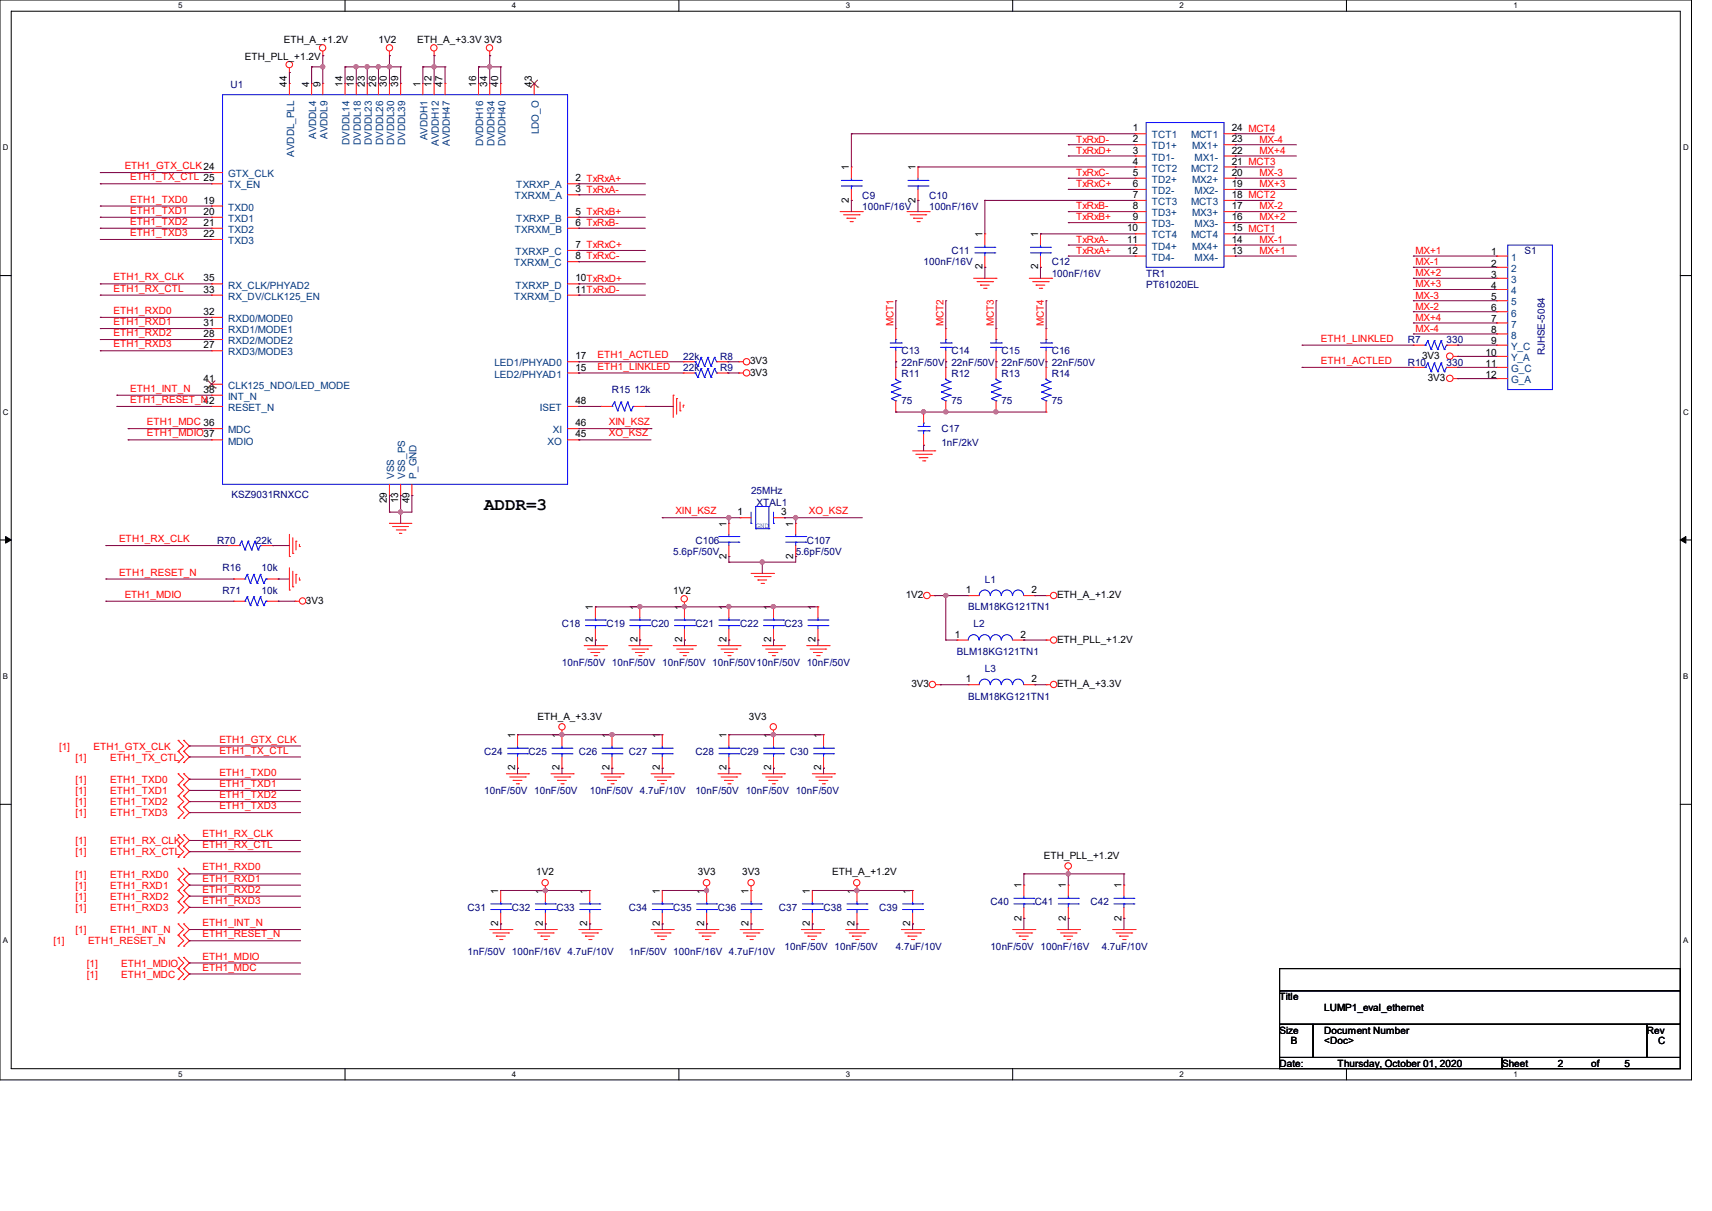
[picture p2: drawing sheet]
<svg xmlns="http://www.w3.org/2000/svg" width="297mm" height="210mm" viewBox="0 0 297 210" stroke-linecap="round" stroke-linejoin="round" font-family="sans-serif">
<defs><g id="words">
<text font-size="3" x="84" y="88.5">ADDR=3</text>
<g font-size="1.7">
<text x="42.5" y="10.3">ETH_PLL_+1.2V</text>
<text x="49.2" y="7.4">ETH_A_+1.2V</text>
<text x="65.7" y="7.4">1V2</text>
<text x="72.4" y="7.4">ETH_A_+3.3V 3V3</text>
<text x="49.8" y="15.1" transform="rotate(-90 49.8 15.1)">44</text>
<text x="53.6" y="15.1" transform="rotate(-90 53.6 15.1)">4</text>
<text x="55.6" y="15.1" transform="rotate(-90 55.6 15.1)">9</text>
<text x="59.4" y="15.1" transform="rotate(-90 59.4 15.1)">14</text>
<text x="61.4" y="15.1" transform="rotate(-90 61.4 15.1)">18</text>
<text x="63.3" y="15.1" transform="rotate(-90 63.3 15.1)">23</text>
<text x="65.2" y="15.1" transform="rotate(-90 65.2 15.1)">26</text>
<text x="67.1" y="15.1" transform="rotate(-90 67.1 15.1)">30</text>
<text x="69.1" y="15.1" transform="rotate(-90 69.1 15.1)">39</text>
<text x="72.9" y="15.1" transform="rotate(-90 72.9 15.1)">1</text>
<text x="74.9" y="15.1" transform="rotate(-90 74.9 15.1)">12</text>
<text x="76.8" y="15.1" transform="rotate(-90 76.8 15.1)">47</text>
<text x="82.6" y="15.1" transform="rotate(-90 82.6 15.1)">16</text>
<text x="84.5" y="15.1" transform="rotate(-90 84.5 15.1)">34</text>
<text x="86.4" y="15.1" transform="rotate(-90 86.4 15.1)">40</text>
<text x="92.2" y="15.1" transform="rotate(-90 92.2 15.1)">43</text>
<text x="196.5" y="22.8">1</text>
<text x="213.7" y="22.8">24 MCT4</text>
<text x="147.3" y="29.5" transform="rotate(-90 147.3 29.5)">1</text>
<text x="158.8" y="29.5" transform="rotate(-90 158.8 29.5)">1</text>
<text x="196.5" y="24.7">2</text>
<text x="196.5" y="26.6">3</text>
<text x="196.5" y="28.5">4</text>
<text x="213.7" y="26.6">22</text>
<text x="213.7" y="24.7">23</text>
<text x="213.7" y="28.5">21 MCT3</text>
<text x="35.3" y="35.3">19</text>
<text x="99.8" y="31.5">2 TxRxA+</text>
<text x="99.8" y="33.4">3 TxRxA-</text>
<text x="147.3" y="35.2" transform="rotate(-90 147.3 35.2)">2</text>
<text x="158.8" y="35.2" transform="rotate(-90 158.8 35.2)">2</text>
<text x="196.5" y="32.4">6</text>
<text x="196.5" y="34.3">7</text>
<text x="196.5" y="30.5">5</text>
<text x="213.7" y="34.3">18 MCT2</text>
<text x="213.7" y="32.4">19</text>
<text x="213.7" y="30.5">20</text>
<text x="35.3" y="37.3">20</text>
<text x="35.3" y="39.2">21</text>
<text x="35.3" y="41.1">22</text>
<text x="99.8" y="37.3">5 TxRxB+</text>
<text x="99.8" y="39.2">6 TxRxB-</text>
<text x="170.4" y="41.1" transform="rotate(-90 170.4 41.1)">1</text>
<text x="180.1" y="41.1" transform="rotate(-90 180.1 41.1)">1</text>
<text x="195.5" y="40.1">10</text>
<text x="196.5" y="36.3">8</text>
<text x="196.5" y="38.2">9</text>
<text x="213.7" y="36.3">17</text>
<text x="213.7" y="40.1">15 MCT1</text>
<text x="213.7" y="38.2">16</text>
<text x="99.8" y="43">7 TxRxC+</text>
<text x="99.8" y="45">8 TxRxC-</text>
<text x="170.4" y="46.7" transform="rotate(-90 170.4 46.7)">2</text>
<text x="180.1" y="46.7" transform="rotate(-90 180.1 46.7)">2</text>
<text x="195.5" y="42.1">11</text>
<text x="195.5" y="44">12</text>
<text x="213.7" y="42.1">14</text>
<text x="213.7" y="44">13</text>
<text x="258.7" y="44.3">1</text>
<text x="258.7" y="46.2">2</text>
<text x="35.3" y="48.8">35</text>
<text x="35.3" y="50.8">33</text>
<text x="99.8" y="48.8">10TxRxD+</text>
<text x="99.8" y="50.8">11TxRxD-</text>
<text x="258.7" y="48.1">3</text>
<text x="258.7" y="50.1">4</text>
<text x="258.7" y="52">5</text>
<text x="258.7" y="53.9">6</text>
<text x="35.3" y="54.6">32</text>
<text x="35.3" y="56.6">31</text>
<text x="35.3" y="58.5">28</text>
<text x="258.7" y="55.9">7</text>
<text x="258.7" y="57.8">8</text>
<text x="258.7" y="59.7">9</text>
<text x="35.3" y="60.4">27</text>
<text x="99.8" y="62.3">17</text>
<text x="99.8" y="64.3">15</text>
<text x="130.1" y="63.2">3V3</text>
<text x="130.1" y="65.1">3V3</text>
<text x="246.7" y="62.2">3V3</text>
<text x="257.7" y="61.7">10</text>
<text x="257.7" y="63.6">11</text>
<text x="257.7" y="65.5">12</text>
<text x="35.3" y="66.2">41</text>
<text x="35.3" y="68.1">38</text>
<text x="35.3" y="70.1">42</text>
<text x="99.8" y="70.1">48</text>
<text x="247.7" y="66.1">3V3</text>
<text x="99.8" y="73.9">46</text>
<text x="99.8" y="75.9">45</text>
<text x="67.1" y="87.3" transform="rotate(-90 67.1 87.3)">29</text>
<text x="69.1" y="87.3" transform="rotate(-90 69.1 87.3)">13</text>
<text x="71" y="87.3" transform="rotate(-90 71 87.3)">49</text>
<text x="128" y="89.4">1</text>
<text x="135.5" y="89.4">3</text>
<text x="126" y="91.3" transform="rotate(-90 126 91.3)">1</text>
<text x="137.6" y="91.3" transform="rotate(-90 137.6 91.3)">1</text>
<text x="126" y="96.9" transform="rotate(-90 126 96.9)">2</text>
<text x="137.6" y="96.9" transform="rotate(-90 137.6 96.9)">2</text>
<text x="53.1" y="104.7">3V3</text>
<text x="102.9" y="105.8" transform="rotate(-90 102.9 105.8)">1</text>
<text x="110.6" y="105.8" transform="rotate(-90 110.6 105.8)">1</text>
<text x="116.8" y="103">1V2</text>
<text x="118.3" y="105.8" transform="rotate(-90 118.3 105.8)">1</text>
<text x="126" y="105.8" transform="rotate(-90 126 105.8)">1</text>
<text x="133.8" y="105.8" transform="rotate(-90 133.8 105.8)">1</text>
<text x="141.5" y="105.8" transform="rotate(-90 141.5 105.8)">1</text>
<text x="157.1" y="103.8">1V2</text>
<text x="167.6" y="102.9">1</text>
<text x="179" y="102.9">2</text>
<text x="183.4" y="103.8">ETH_A_+1.2V</text>
<text x="102.9" y="111.4" transform="rotate(-90 102.9 111.4)">2</text>
<text x="110.6" y="111.4" transform="rotate(-90 110.6 111.4)">2</text>
<text x="118.3" y="111.4" transform="rotate(-90 118.3 111.4)">2</text>
<text x="126" y="111.4" transform="rotate(-90 126 111.4)">2</text>
<text x="133.8" y="111.4" transform="rotate(-90 133.8 111.4)">2</text>
<text x="141.5" y="111.4" transform="rotate(-90 141.5 111.4)">2</text>
<text x="165.6" y="110.6">1</text>
<text x="177" y="110.6">2</text>
<text x="183.4" y="111.5">ETH_PLL_+1.2V</text>
<text x="158.1" y="119.2">3V3</text>
<text x="167.6" y="118.3">1</text>
<text x="179" y="118.3">2</text>
<text x="183.4" y="119.2">ETH_A_+3.3V</text>
<text x="93.3" y="124.8">ETH_A_+3.3V</text>
<text x="129.9" y="124.8">3V3</text>
<text x="89.4" y="128" transform="rotate(-90 89.4 128)">1</text>
<text x="97.1" y="128" transform="rotate(-90 97.1 128)">1</text>
<text x="105.7" y="128" transform="rotate(-90 105.7 128)">1</text>
<text x="114.5" y="128" transform="rotate(-90 114.5 128)">1</text>
<text x="126" y="128" transform="rotate(-90 126 128)">1</text>
<text x="133.8" y="128" transform="rotate(-90 133.8 128)">1</text>
<text x="142.4" y="128" transform="rotate(-90 142.4 128)">1</text>
<text x="89.4" y="133.6" transform="rotate(-90 89.4 133.6)">2</text>
<text x="97.1" y="133.6" transform="rotate(-90 97.1 133.6)">2</text>
<text x="105.7" y="133.6" transform="rotate(-90 105.7 133.6)">2</text>
<text x="114.5" y="133.6" transform="rotate(-90 114.5 133.6)">2</text>
<text x="126" y="133.6" transform="rotate(-90 126 133.6)">2</text>
<text x="133.8" y="133.6" transform="rotate(-90 133.8 133.6)">2</text>
<text x="142.4" y="133.6" transform="rotate(-90 142.4 133.6)">2</text>
<text x="181.1" y="148.9">ETH_PLL_+1.2V</text>
<text x="86.4" y="155" transform="rotate(-90 86.4 155)">1</text>
<text x="93" y="151.8">1V2</text>
<text x="94.2" y="155" transform="rotate(-90 94.2 155)">1</text>
<text x="101.9" y="155" transform="rotate(-90 101.9 155)">1</text>
<text x="114.5" y="155" transform="rotate(-90 114.5 155)">1</text>
<text x="121.1" y="151.8">3V3</text>
<text x="122.2" y="155" transform="rotate(-90 122.2 155)">1</text>
<text x="128.8" y="151.8">3V3</text>
<text x="129.9" y="155" transform="rotate(-90 129.9 155)">1</text>
<text x="140.5" y="155" transform="rotate(-90 140.5 155)">1</text>
<text x="144.4" y="151.8">ETH_A_+1.2V</text>
<text x="148.2" y="155" transform="rotate(-90 148.2 155)">1</text>
<text x="157.9" y="155" transform="rotate(-90 157.9 155)">1</text>
<text x="177.2" y="154" transform="rotate(-90 177.2 154)">1</text>
<text x="184.9" y="154" transform="rotate(-90 184.9 154)">1</text>
<text x="194.6" y="154" transform="rotate(-90 194.6 154)">1</text>
<text x="86.4" y="160.7" transform="rotate(-90 86.4 160.7)">2</text>
<text x="94.2" y="160.7" transform="rotate(-90 94.2 160.7)">2</text>
<text x="101.9" y="160.7" transform="rotate(-90 101.9 160.7)">2</text>
<text x="114.5" y="160.7" transform="rotate(-90 114.5 160.7)">2</text>
<text x="122.2" y="160.7" transform="rotate(-90 122.2 160.7)">2</text>
<text x="129.9" y="160.7" transform="rotate(-90 129.9 160.7)">2</text>
<text x="140.5" y="160.7" transform="rotate(-90 140.5 160.7)">2</text>
<text x="148.2" y="160.7" transform="rotate(-90 148.2 160.7)">2</text>
<text x="157.9" y="160.7" transform="rotate(-90 157.9 160.7)">2</text>
<text x="177.2" y="159.7" transform="rotate(-90 177.2 159.7)">2</text>
<text x="184.9" y="159.7" transform="rotate(-90 184.9 159.7)">2</text>
<text x="194.6" y="159.7" transform="rotate(-90 194.6 159.7)">2</text>
<text x="222" y="173.4">Title</text>
<text x="222" y="179.2">Size</text>
<text x="229.7" y="175.3">LUMP1_eval_ethernet</text>
<text x="229.7" y="179.2">Document Number</text>
<text x="285.7" y="179.2">Rev</text>
<text x="222" y="185">Date:</text>
<text x="223.9" y="181.1">B</text>
<text x="229.7" y="181.1">&lt;Doc&gt;</text>
<text x="232.1" y="185">Thursday, October 01, 2020</text>
<text x="260.6" y="185">Sheet</text>
<text x="270.2" y="185">2</text>
<text x="276" y="185">of</text>
<text x="281.8" y="185">5</text>
<text x="287.7" y="181.1">C</text>
</g>
<g font-size="1.7" fill="#000080">
<text x="40" y="15.3">U1</text>
<text x="149.6" y="34.5">C9</text>
<text x="161.2" y="34.5">C10</text>
<text x="149.6" y="36.4">100nF/16V</text>
<text x="161.2" y="36.4">100nF/16V</text>
<text x="160.2" y="46">100nF/16V</text>
<text x="165.1" y="44.1">C11</text>
<text x="182.5" y="46">C12</text>
<text x="182.5" y="48">100nF/16V</text>
<text x="198.8" y="48">TR1</text>
<text x="264.5" y="44.1">S1</text>
<text x="198.8" y="49.9">PT61020EL</text>
<text x="244.2" y="59.5">R7</text>
<text x="250.9" y="59.5">330</text>
<text x="118.5" y="62.4">22k</text>
<text x="118.5" y="64.3">22k</text>
<text x="124.9" y="62.4">R8</text>
<text x="124.9" y="64.3">R9</text>
<text x="156.4" y="61.5">C13</text>
<text x="156.4" y="63.4">22nF/50V 22nF/50V 22nF/50V 22nF/50V</text>
<text x="156.4" y="65.3">R11</text>
<text x="165.1" y="61.5">C14</text>
<text x="165.1" y="65.3">R12</text>
<text x="173.7" y="65.3">R13</text>
<text x="173.7" y="61.5">C15</text>
<text x="182.5" y="61.5">C16</text>
<text x="182.5" y="65.3">R14</text>
<text x="244.2" y="63.4">R10</text>
<text x="250.9" y="63.4">330</text>
<text x="268" y="61.6" transform="rotate(-90 268 61.6)">RJHSE-5084</text>
<text x="106.2" y="68.2">R15 12k</text>
<text x="156.4" y="70.1">75</text>
<text x="165.1" y="70.1">75</text>
<text x="173.7" y="70.1">75</text>
<text x="182.5" y="70.1">75</text>
<text x="163.3" y="75">C17</text>
<text x="163.3" y="77.3">1nF/2kV</text>
<text x="40.2" y="86.4">KSZ9031RNXCC</text>
<text x="130.3" y="85.6">25MHz</text>
<text x="131.3" y="87.7">XTAL1</text>
<text x="37.7" y="94.3">R70</text>
<text x="44.4" y="94.3">22k</text>
<text x="120.6" y="94.3">C106</text>
<text x="140" y="94.3">C107</text>
<text x="38.6" y="99.1">R16</text>
<text x="45.4" y="99.1">10k</text>
<text x="116.8" y="96.2">5.6pF/50V</text>
<text x="138" y="96.2">5.6pF/50V</text>
<text x="170.9" y="101">L1</text>
<text x="38.6" y="103">R71</text>
<text x="45.4" y="103">10k</text>
<text x="168" y="105.9">BLM18KG121TN1</text>
<text x="97.5" y="108.8">C18</text>
<text x="105.2" y="108.8">C19</text>
<text x="112.9" y="108.8">C20</text>
<text x="120.6" y="108.8">C21</text>
<text x="128.4" y="108.8">C22</text>
<text x="136.1" y="108.8">C23</text>
<text x="166" y="113.6">BLM18KG121TN1</text>
<text x="168.9" y="108.8">L2</text>
<text x="97.5" y="115.5">10nF/50V 10nF/50V 10nF/50V 10nF/50V10nF/50V 10nF/50V</text>
<text x="170.9" y="116.5">L3</text>
<text x="168" y="121.3">BLM18KG121TN1</text>
<text x="84" y="131">C24</text>
<text x="91.7" y="131">C25</text>
<text x="100.4" y="131">C26</text>
<text x="109.1" y="131">C27</text>
<text x="120.6" y="131">C28</text>
<text x="128.4" y="131">C29</text>
<text x="137.1" y="131">C30</text>
<text x="84" y="137.7">10nF/50V 10nF/50V</text>
<text x="102.3" y="137.7">10nF/50V 4.7uF/10V</text>
<text x="120.6" y="137.7">10nF/50V 10nF/50V 10nF/50V</text>
<text x="81.1" y="158">C31</text>
<text x="88.8" y="158">C32</text>
<text x="96.5" y="158">C33</text>
<text x="109.1" y="158">C34</text>
<text x="116.8" y="158">C35</text>
<text x="124.5" y="158">C36</text>
<text x="135.1" y="158">C37</text>
<text x="142.9" y="158">C38</text>
<text x="152.5" y="158">C39</text>
<text x="171.8" y="157">C40</text>
<text x="179.5" y="157">C41</text>
<text x="189.2" y="157">C42</text>
<text x="81.1" y="165.7">1nF/50V 100nF/16V 4.7uF/10V</text>
<text x="109.1" y="165.7">1nF/50V 100nF/16V 4.7uF/10V</text>
<text x="136.1" y="164.8">10nF/50V 10nF/50V</text>
<text x="155.4" y="164.8">4.7uF/10V</text>
<text x="171.8" y="164.8">10nF/50V 100nF/16V</text>
<text x="191.1" y="164.8">4.7uF/10V</text>
</g>
<g font-size="1.7" fill="#004080">
<text x="93.5" y="23.3" transform="rotate(-90 93.5 23.3)">LDO_O</text>
<text x="51" y="27.2" transform="rotate(-90 51 27.2)">AVDDL_PLL</text>
<text x="54.9" y="24.1" transform="rotate(-90 54.9 24.1)">AVDDL4</text>
<text x="56.8" y="24.1" transform="rotate(-90 56.8 24.1)">AVDDL9</text>
<text x="60.7" y="25.1" transform="rotate(-90 60.7 25.1)">DVDDL14</text>
<text x="62.6" y="25.1" transform="rotate(-90 62.6 25.1)">DVDDL18</text>
<text x="64.5" y="25.1" transform="rotate(-90 64.5 25.1)">DVDDL23</text>
<text x="66.5" y="25.1" transform="rotate(-90 66.5 25.1)">DVDDL26</text>
<text x="68.4" y="25.1" transform="rotate(-90 68.4 25.1)">DVDDL30</text>
<text x="70.3" y="25.1" transform="rotate(-90 70.3 25.1)">DVDDL39</text>
<text x="74.2" y="24.3" transform="rotate(-90 74.2 24.3)">AVDDH1</text>
<text x="76.1" y="25.3" transform="rotate(-90 76.1 25.3)">AVDDH12</text>
<text x="78" y="25.3" transform="rotate(-90 78 25.3)">AVDDH47</text>
<text x="83.8" y="25.4" transform="rotate(-90 83.8 25.4)">DVDDH16</text>
<text x="85.8" y="25.4" transform="rotate(-90 85.8 25.4)">DVDDH34</text>
<text x="87.7" y="25.4" transform="rotate(-90 87.7 25.4)">DVDDH40</text>
<text x="199.8" y="24">TCT1</text>
<text x="199.8" y="25.9">TD1+</text>
<text x="199.8" y="27.9">TD1-</text>
<text x="199.8" y="29.8">TCT2</text>
<text x="206.6" y="24">MCT1</text>
<text x="206.6" y="29.8">MCT2</text>
<text x="206.8" y="25.9">MX1+</text>
<text x="207.3" y="27.9">MX1-</text>
<text x="39.6" y="30.7">GTX_CLK</text>
<text x="39.6" y="32.7">TX_EN</text>
<text x="89.3" y="34.6">TXRXM_A</text>
<text x="89.6" y="32.7">TXRXP_A</text>
<text x="199.8" y="33.7">TD2-</text>
<text x="199.8" y="35.6">TCT3</text>
<text x="199.8" y="31.7">TD2+</text>
<text x="206.6" y="35.6">MCT3</text>
<text x="206.8" y="31.7">MX2+</text>
<text x="207.3" y="33.7">MX2-</text>
<text x="39.6" y="36.5">TXD0</text>
<text x="39.6" y="38.5">TXD1</text>
<text x="39.6" y="40.4">TXD2</text>
<text x="89.3" y="40.4">TXRXM_B</text>
<text x="89.6" y="38.5">TXRXP_B</text>
<text x="199.8" y="37.5">TD3+</text>
<text x="199.8" y="39.4">TD3-</text>
<text x="199.8" y="41.4">TCT4</text>
<text x="206.6" y="41.4">MCT4</text>
<text x="206.8" y="37.5">MX3+</text>
<text x="207.3" y="39.4">MX3-</text>
<text x="39.6" y="42.3">TXD3</text>
<text x="89.2" y="46.2">TXRXM_C</text>
<text x="89.4" y="44.2">TXRXP_C</text>
<text x="199.8" y="43.3">TD4+</text>
<text x="199.8" y="45.2">TD4-</text>
<text x="206.8" y="43.3">MX4+</text>
<text x="207.3" y="45.2">MX4-</text>
<text x="262.2" y="45.3">1</text>
<text x="262.2" y="47.2">2</text>
<text x="39.6" y="50">RX_CLK/PHYAD2</text>
<text x="39.6" y="52">RX_DV/CLK125_EN</text>
<text x="89.2" y="52">TXRXM_D</text>
<text x="89.4" y="50">TXRXP_D</text>
<text x="262.2" y="49.1">3</text>
<text x="262.2" y="51.1">4</text>
<text x="262.2" y="53">5</text>
<text x="39.6" y="55.8">RXD0/MODE0</text>
<text x="39.6" y="57.8">RXD1/MODE1</text>
<text x="39.6" y="59.7">RXD2/MODE2</text>
<text x="262.2" y="54.9">6</text>
<text x="262.2" y="56.9">7</text>
<text x="262.2" y="58.8">8</text>
<text x="39.6" y="61.6">RXD3/MODE3</text>
<text x="85.8" y="63.5">LED1/PHYAD0</text>
<text x="85.8" y="65.5">LED2/PHYAD1</text>
<text x="262.2" y="60.7">Y_C</text>
<text x="262.2" y="62.6">Y_A</text>
<text x="262.2" y="64.6">G_C</text>
<text x="39.6" y="67.4">CLK125_NDO/LED_MODE</text>
<text x="39.6" y="69.3">INT_N</text>
<text x="39.6" y="71.3">RESET_N</text>
<text x="93.7" y="71.3">ISET</text>
<text x="262.2" y="66.5">G_A</text>
<text x="39.6" y="75.1">MDC</text>
<text x="39.6" y="77.1">MDIO</text>
<text x="95" y="77.1">XO</text>
<text x="95.9" y="75.1">XI</text>
<text x="68.4" y="83" transform="rotate(-90 68.4 83)">VSS</text>
<text x="70.3" y="83" transform="rotate(-90 70.3 83)">VSS_PS</text>
<text x="72.3" y="83" transform="rotate(-90 72.3 83)">P_GND</text>
</g>
<g font-size="1.7" fill="#f00">
<text x="21.6" y="29.3">ETH1_GTX_CLK24</text>
<text x="186.7" y="24.7">TxRxD-</text>
<text x="186.7" y="26.7">TxRxD+</text>
<text x="218.5" y="24.7">MX-4</text>
<text x="218.5" y="26.7">MX+4</text>
<text x="22.6" y="31.3">ETH1_TX_CTL 25</text>
<text x="22.6" y="35.1">ETH1_TXD0</text>
<text x="186.7" y="30.5">TxRxC-</text>
<text x="186.7" y="32.5">TxRxC+</text>
<text x="218.5" y="30.5">MX-3</text>
<text x="218.5" y="32.5">MX+3</text>
<text x="22.6" y="37.1">ETH1_TXD1</text>
<text x="22.6" y="39">ETH1_TXD2</text>
<text x="22.6" y="40.9">ETH1_TXD3</text>
<text x="186.7" y="36.3">TxRxB-</text>
<text x="186.7" y="38.2">TxRxB+</text>
<text x="218.5" y="36.3">MX-2</text>
<text x="218.5" y="38.2">MX+2</text>
<text x="186.7" y="42.1">TxRxA-</text>
<text x="186.7" y="44">TxRxA+</text>
<text x="218.5" y="42.1">MX-1</text>
<text x="218.5" y="44">MX+1</text>
<text x="245.6" y="44">MX+1</text>
<text x="245.6" y="46">MX-1</text>
<text x="245.6" y="47.9">MX+2</text>
<text x="19.7" y="48.6">ETH1_RX_CLK</text>
<text x="19.7" y="50.6">ETH1_RX_CTL</text>
<text x="245.6" y="49.8">MX+3</text>
<text x="245.6" y="51.8">MX-3</text>
<text x="245.6" y="53.7">MX-2</text>
<text x="19.7" y="54.4">ETH1_RXD0</text>
<text x="19.7" y="56.4">ETH1_RXD1</text>
<text x="19.7" y="58.3">ETH1_RXD2</text>
<text x="155" y="56.6" transform="rotate(-90 155 56.6)">MCT1</text>
<text x="163.7" y="56.6" transform="rotate(-90 163.7 56.6)">MCT2</text>
<text x="172.4" y="56.6" transform="rotate(-90 172.4 56.6)">MCT3</text>
<text x="181.1" y="56.6" transform="rotate(-90 181.1 56.6)">MCT4</text>
<text x="229.1" y="59.3">ETH1_LINKLED</text>
<text x="245.6" y="55.6">MX+4</text>
<text x="245.6" y="57.5">MX-4</text>
<text x="19.7" y="60.2">ETH1_RXD3</text>
<text x="103.7" y="62.1">ETH1_ACTLED</text>
<text x="103.7" y="64.1">ETH1_LINKLED</text>
<text x="229.1" y="63.1">ETH1_ACTLED</text>
<text x="22.6" y="67.9">ETH1_INT_N</text>
<text x="22.6" y="69.9">ETH1_RESET_N</text>
<text x="25.5" y="73.7">ETH1_MDC 36</text>
<text x="25.5" y="75.7">ETH1_MDIO37</text>
<text x="105.6" y="73.7">XIN_KSZ</text>
<text x="105.6" y="75.7">XO_KSZ</text>
<text x="117.2" y="89.2">XIN_KSZ</text>
<text x="140.3" y="89.2">XO_KSZ</text>
<text x="20.7" y="94">ETH1_RX_CLK</text>
<text x="20.7" y="99.8">ETH1_RESET_N</text>
<text x="21.6" y="103.7">ETH1_MDIO</text>
<text x="10.2" y="130">[1]</text>
<text x="13.1" y="131.9">[1]</text>
<text x="16.2" y="130">ETH1_GTX_CLK</text>
<text x="19.1" y="131.9">ETH1_TX_CTL</text>
<text x="38.1" y="128.8">ETH1_GTX_CLK</text>
<text x="38.1" y="130.7">ETH1_TX_CTL</text>
<text x="13.1" y="135.8">[1]</text>
<text x="13.1" y="137.7">[1]</text>
<text x="19.1" y="135.8">ETH1_TXD0</text>
<text x="19.1" y="137.7">ETH1_TXD1</text>
<text x="38.1" y="134.5">ETH1_TXD0</text>
<text x="38.1" y="136.5">ETH1_TXD1</text>
<text x="13.1" y="139.7">[1]</text>
<text x="13.1" y="141.6">[1]</text>
<text x="19.1" y="139.7">ETH1_TXD2</text>
<text x="19.1" y="141.6">ETH1_TXD3</text>
<text x="38.1" y="138.4">ETH1_TXD2</text>
<text x="38.1" y="140.3">ETH1_TXD3</text>
<text x="13.1" y="146.4">[1]</text>
<text x="13.1" y="148.3">[1]</text>
<text x="19.1" y="146.4">ETH1_RX_CLK</text>
<text x="19.1" y="148.3">ETH1_RX_CTL</text>
<text x="35.1" y="145.2">ETH1_RX_CLK</text>
<text x="35.1" y="147.1">ETH1_RX_CTL</text>
<text x="13.1" y="152.2">[1]</text>
<text x="13.1" y="154.1">[1]</text>
<text x="19.1" y="152.2">ETH1_RXD0</text>
<text x="19.1" y="154.1">ETH1_RXD1</text>
<text x="35.1" y="151">ETH1_RXD0</text>
<text x="35.1" y="152.9">ETH1_RXD1</text>
<text x="35.1" y="154.8">ETH1_RXD2</text>
<text x="13.1" y="156">[1]</text>
<text x="13.1" y="158">[1]</text>
<text x="13.1" y="161.8">[1]</text>
<text x="19.1" y="156">ETH1_RXD2</text>
<text x="19.1" y="158">ETH1_RXD3</text>
<text x="19.1" y="161.8">ETH1_INT_N</text>
<text x="35.1" y="156.8">ETH1_RXD3</text>
<text x="35.1" y="160.6">ETH1_INT_N</text>
<text x="9.3" y="163.8">[1]</text>
<text x="15.1" y="167.6">[1]</text>
<text x="15.3" y="163.8">ETH1_RESET_N</text>
<text x="21" y="167.6">ETH1_MDIO</text>
<text x="35.1" y="162.6">ETH1_RESET_N</text>
<text x="35.1" y="166.4">ETH1_MDIO</text>
<text x="15.1" y="169.6">[1]</text>
<text x="21" y="169.6">ETH1_MDC</text>
<text x="35.1" y="168.3">ETH1_MDC</text>
</g>
<g font-size="1.4">
<text x="30.9" y="1.4">5</text>
<text x="88.8" y="1.4">4</text>
<text x="146.7" y="1.4">3</text>
<text x="204.6" y="1.4">2</text>
<text x="262.6" y="1.4">1</text>
<text x=".5" y="26.1">D</text>
<text x="292" y="26.1">D</text>
<text x=".5" y="71.9">C</text>
<text x="292" y="71.9">C</text>
<text x=".5" y="117.8">B</text>
<text x="292" y="117.8">B</text>
<text x=".5" y="163.6">A</text>
<text x="292" y="163.6">A</text>
<text x="30.9" y="186.8">5</text>
<text x="88.8" y="186.8">4</text>
<text x="146.7" y="186.8">3</text>
<text x="204.6" y="186.8">2</text>
<text x="262.6" y="186.8">1</text>
</g>
<text font-size="1.3" fill="#00f" x="131.1" y="91.6">GND</text>
</g></defs>
<path d="M0 0h293.5v187.3h-293.5zM1.9 1.9h289.6v183.4h-289.6z" fill="none" stroke="#000" stroke-width=".17"/>
<g fill="#fff">
<path d="M30.9 .2h.8v1.5h-.8z"/>
<path d="M30.9 185.5h.8v1.6h-.8z"/>
</g>
<path d="M59.9 0v1.9M59.9 185.3v2" fill="none" stroke="#000" stroke-width=".17"/>
<g fill="#fff">
<path d="M88.8 .2h.8v1.5h-.8z"/>
<path d="M88.8 185.5h.8v1.6h-.8z"/>
</g>
<path d="M117.8 0v1.9M117.8 185.3v2" fill="none" stroke="#000" stroke-width=".17"/>
<g fill="#fff">
<path d="M146.7 .2h.8v1.5h-.8z"/>
<path d="M146.7 185.5h.8v1.6h-.8z"/>
</g>
<path d="M175.7 0v1.9M175.7 185.3v2" fill="none" stroke="#000" stroke-width=".17"/>
<g fill="#fff">
<path d="M204.6 .2h.8v1.5h-.8z"/>
<path d="M204.6 185.5h.8v1.6h-.8z"/>
</g>
<path d="M233.6 0v1.9M233.6 185.3v2" fill="none" stroke="#000" stroke-width=".17"/>
<g fill="#fff">
<path d="M262.6 .2h.7v1.5h-.7z"/>
<path d="M262.6 185.5h.7v1.6h-.7z"/>
<path d="M.5 24.8h1v1.6h-1z"/>
<path d="M292 24.8h1v1.6h-1z"/>
<path d="M.5 70.7h1v1.5h-1z"/>
<path d="M292 70.7h1v1.5h-1z"/>
</g>
<path d="M0 47.8h1.9M291.5 47.8h2" fill="none" stroke="#000" stroke-width=".17"/>
<g fill="#fff">
<path d="M.5 116.5h.9v1.6h-.9z"/>
<path d="M292 116.5h.9v1.6h-.9z"/>
</g>
<path d="M0 93.6h1.9M291.5 93.6h2" fill="none" stroke="#000" stroke-width=".17"/>
<path d="M1 93l.9 .6-.9 .6zM291.5 93.6l1-.6v1.2z" fill="#000" stroke="#000" stroke-width=".17"/>
<g fill="#fff">
<path d="M.5 162.4h.9v1.5h-.9z"/>
<path d="M292 162.4h.9v1.5h-.9z"/>
</g>
<path d="M0 139.5h1.9M291.5 139.5h2M222 168h69.5v3.8h-69.5zM222 171.8h69.5v5.8h-69.5zM222 177.6h5.8v5.8h-5.8zM227.8 177.6h57.9v5.8h-57.9zM285.7 177.6h5.8v5.8h-5.8zM222 183.4h38.6v1.9h-38.6zM260.6 183.4h30.9v1.9h-30.9z" fill="none" stroke="#000" stroke-width=".17"/>
<g fill="none" stroke="#f00" stroke-width=".17">
<path d="M50.2 12.6h.1M50.2 14.5h.1M50.2 11.8v.8M50.2 14.5v1.9M54.1 14.5h.1M54.1 14.5v1.9M56 9.7h.1M56 14.5h.1M56 8.9v.8M56 14.5v1.9M59.9 14.5h.1M59.9 14.5v1.9"/>
<path d="M61.8 14.5h.1M61.8 14.5v1.9M63.7 14.5h.1M63.7 14.5v1.9M65.7 14.5h.1M65.7 14.5v1.9M67.6 9.7h.1M67.6 14.5h.1M67.6 8.9v.8M67.6 14.5v1.9M69.5 14.5h.1M69.5 14.5v1.9"/>
<path d="M73.4 14.5h.1M73.4 14.5v1.9M75.3 9.7h.1M75.3 14.5h.1M75.3 8.9v.8M75.3 14.5v1.9M77.2 14.5h.1M77.2 14.5v1.9M83 14.5h.1M83 14.5v1.9M85 9.7h.1M85 14.5h.1"/>
<path d="M85 8.9v.8M85 14.5v1.9M86.9 14.5h.1M86.9 14.5v1.9M92.7 14.5h.1M92.7 14.5v1.9M36.7 29.9h.1M36.7 31.9h.1M36.7 35.7h.1M36.7 37.7h.1M36.7 39.6h.1M36.7 29.9h1.9"/>
<path d="M36.7 31.9h1.9M36.7 35.7h1.9M36.7 37.7h1.9M36.7 39.6h1.9M98.5 31.9h1.9M98.5 37.7h1.9M98.5 39.6h1.9M98.5 33.8h1.9M100.4 31.9h.1M100.4 33.8h.1M100.4 37.7h.1M100.4 39.6h.1"/>
<path d="M145.8 36.7h3.8M146.3 37.3h2.8M146.9 37.8h.1M146.9 37.8h1.6M147.5 38.4h.4M147.7 29h.1M147.7 34.8h.1M147.7 29v1.9M147.7 32.9v1.9M147.9 38.4h.1M149.1 37.3h.1M149.6 36.7h.1"/>
<path d="M157.4 36.7h3.8M157.9 37.3h2.7M158.5 37.8h.1M158.5 37.8h1.6M159.1 38.4h.4M159.3 29h.1M159.3 34.8h.1M159.3 29v1.9M159.3 32.9v1.9M159.5 38.4h.1M160.6 37.3h.1M161.2 36.7h.1"/>
<path d="M196.9 32.9h.1M196.9 34.8h.1M196.9 36.7h.1M196.9 23.2h.1M196.9 25.1h.1M196.9 27.1h.1M196.9 29h.1M196.9 30.9h.1M196.9 38.6h.1M196.9 36.7h1.9M196.9 32.9h1.9M196.9 34.8h1.9"/>
<path d="M196.9 23.2h1.9M196.9 25.1h1.9M196.9 27.1h1.9M196.9 29h1.9M196.9 30.9h1.9M196.9 38.6h1.9M212.3 36.7h2M212.3 32.9h2M212.3 34.8h2M212.3 23.2h2M212.3 25.1h2M212.3 27.1h2"/>
<path d="M212.3 29h2M212.3 30.9h2M212.3 38.6h2M214.3 27.1h.1M214.3 25.1h.1M214.3 23.2h.1M214.3 36.7h.1M214.3 34.8h.1M214.3 32.9h.1M214.3 38.6h.1M214.3 30.9h.1M214.3 29h.1"/>
<path d="M36.7 41.5h.1M36.7 49.2h.1M36.7 51.2h.1M36.7 55h.1M36.7 57h.1M36.7 58.9h.1M36.7 41.5h1.9M36.7 49.2h1.9M36.7 51.2h1.9M36.7 55h1.9M36.7 57h1.9M36.7 58.9h1.9"/>
<path d="M98.5 49.2h1.9M98.5 51.2h1.9M98.5 43.4h1.9M98.5 45.4h1.9M100.4 43.4h.1M100.4 45.4h.1M100.4 49.2h.1M100.4 51.2h.1M155.4 57h.1M155.4 57v1.9M164.1 57h.1M164.1 57v1.9"/>
<path d="M168.9 48.3h3.9M169.5 48.9h2.7M170.1 49.4h.1M170.1 49.4h1.5M170.6 50h.5M170.9 40.6h.1M170.9 46.4h.1M170.9 40.6v1.9M170.9 44.4v2M171.1 50h.1M172.2 48.9h.1M172.8 48.3h.1"/>
<path d="M172.8 57h.1M172.8 57v1.9M178.6 48.3h3.9M179.2 48.9h2.7M179.7 49.4h.1M179.7 49.4h1.6M180.3 50h.4M180.5 40.6h.1M180.5 46.4h.1M180.5 40.6v1.9M180.5 44.4v2M180.7 50h.1"/>
<path d="M181.5 57h.1M181.5 57v1.9M181.9 48.9h.1M182.5 48.3h.1M196.9 40.6h.1M196.9 42.5h.1M196.9 44.4h.1M196.9 40.6h1.9M196.9 42.5h1.9M196.9 44.4h1.9M212.3 40.6h2M212.3 42.5h2"/>
<path d="M212.3 44.4h2M214.3 40.6h.1M214.3 42.5h.1M214.3 44.4h.1M245.2 59.9h.1M245.2 59.9h1.9M251 59.9h1.9M252.9 59.9h.1M259.7 44.4h.1M259.7 46.4h.1M259.7 48.3h.1M259.7 50.2h.1"/>
<path d="M259.7 52.2h.1M259.7 54.1h.1M259.7 56h.1M259.7 57.9h.1M259.7 59.9h.1M259.7 48.3h1.9M259.7 59.9h1.9M259.7 44.4h1.9M259.7 46.4h1.9M259.7 50.2h1.9M259.7 52.2h1.9M259.7 54.1h1.9"/>
<path d="M259.7 56h1.9M259.7 57.9h1.9M36.7 60.8h.1M36.7 66.6h.1M36.7 68.5h.1M36.7 70.5h.1M36.7 74.3h.1M36.7 76.3h.1M36.7 70.5h1.9M36.7 60.8h1.9M36.7 66.6h1.9M36.7 68.5h1.9"/>
<path d="M36.7 74.3h1.9M36.7 76.3h1.9M98.5 62.7h1.9M98.5 64.7h1.9M98.5 70.5h1.9M98.5 74.3h1.9M98.5 76.3h1.9M100.4 62.7h.1M100.4 64.7h.1M100.4 70.5h.1M100.4 74.3h.1M100.4 76.3h.1"/>
<path d="M104.3 70.5h.1M104.3 70.5h1.9M110.1 70.5h1.9M112 70.5h.1M116.8 68.5h.1M116.8 68.5v3.9M117.4 69.1h.1M117.4 69.1v2.7M118 71.2h.1M118 69.7v1.5M118.5 70.3h.1M118.5 62.7h.1"/>
<path d="M118.5 64.7h.1M118.5 62.7h2M118.5 64.7h2M118.5 70.3v.4M124.3 62.7h2M124.3 64.7h2M126.3 62.7h.1M126.3 64.7h.1M128.2 62.7h.1M128.2 64.7h.1M128.2 62.7h.7M128.2 64.7h.7"/>
<path d="M155.4 62.7h.1M155.4 71.5h.1M155.4 63.7h.1M155.4 60.8v1.9M155.4 63.7v2M155.4 69.5v2M158.3 78.2h3.9M158.9 78.8h2.7M159.5 79.4h.1M159.5 79.4h1.5M160.1 79.9h.3M160.2 77.2h.1"/>
<path d="M160.2 71.5h.1M160.2 71.5v1.9M160.2 75.3v1.9M160.4 79.9h.1M161.6 78.8h.1M162.2 78.2h.1M164.1 62.7h.1M164.1 71.5h.1M164.1 63.7h.1M164.1 60.8v1.9M164.1 63.7v2M164.1 69.5v2"/>
<path d="M172.8 71.5h.1M172.8 63.7h.1M172.8 62.7h.1M172.8 60.8v1.9M172.8 63.7v2M172.8 69.5v2M181.5 62.7h.1M181.5 71.5h.1M181.5 63.7h.1M181.5 60.8v1.9M181.5 63.7v2M181.5 69.5v2"/>
<path d="M245.2 63.7h.1M245.2 63.7h1.9M251 63.7h1.9M252.1 61.8h.8M252.1 65.7h.8M252.9 61.8h.1M252.9 65.7h.1M252.9 63.7h.1M259.7 61.8h.1M259.7 63.7h.1M259.7 65.7h.1M259.7 61.8h1.9"/>
<path d="M259.7 65.7h1.9M259.7 63.7h1.9M39.6 94.6h.1M39.6 94.6h1.9M45.4 94.6h1.9M47.3 94.6h.1M50.2 96.5h.1M50.2 92.7v3.8M50.2 98.5v3.8M50.8 96h.1M50.8 93.3v2.7M50.8 99.1v2.7"/>
<path d="M51.4 99.6h.1M51.4 93.9h.1M51.4 93.9v1.5M51.4 99.6v1.6M51.9 94.8h.1M51.9 94.4v.4M67.6 90.8h.1M67.6 85.9h.1M67.6 84v1.9M67.6 90.8h3.9M68.2 91.3h.1M68.2 91.3h2.7"/>
<path d="M68.7 91.9h1.6M69.3 92.5h.1M69.3 92.5h.4M69.5 85.9h.1M69.5 84v1.9M70.3 91.9h.1M71.5 85.9h.1M71.5 84v1.9M126.4 90.8h.1M126.4 96.5h.1M126.4 90.8v1.9M126.4 94.6v1.9"/>
<path d="M128.4 89.8h.1M128.4 89.8h1.9M130.3 99.4h3.9M130.9 100h2.7M133.6 100h.1M134.2 99.4h.1M134.2 89.8h1.9M136.1 89.8h.1M138 90.8h.1M138 96.5h.1M138 90.8v1.9M138 94.6v1.9"/>
<path d="M40.6 100.4h.1M40.6 104.3h.1M40.6 104.3h1.9M40.6 100.4h1.9M46.4 104.3h1.9M46.4 100.4h1.9M48.3 100.4h.1M48.3 104.3h.1M50.2 102.3h.1M50.8 101.8h.1M51.2 104.3h.1M51.2 104.3h.7"/>
<path d="M51.9 100.6h.1M51.9 100.2v.4M101.3 112h3.9M101.9 112.6h2.7M102.5 113.2h.1M102.5 113.2h1.6M103.1 113.7h.4M103.3 105.2h.1M103.3 111h.1M103.3 105.2v1.9M103.3 109.1v1.9M103.5 113.7h.1"/>
<path d="M104.6 112.6h.1M105.2 112h.1M109.1 112h3.8M109.6 112.6h2.8M110.2 113.2h.1M110.2 113.2h1.6M110.8 113.7h.4M111 105.2h.1M111 111h.1M111 105.2v1.9M111 109.1v1.9M111.2 113.7h.1"/>
<path d="M112.4 112.6h.1M112.9 112h.1M116.8 112h3.8M117.4 112.6h2.7M118 113.2h.1M118 113.2h1.5M118.5 113.7h.4M118.7 105.2h.1M118.7 111h.1M118.7 104.4v2.7M118.7 109.1v1.9M118.9 113.7h.1"/>
<path d="M120.1 112.6h.1M120.6 112h.1M124.5 112h3.9M125.1 112.6h2.7M125.7 113.2h.1M125.7 113.2h1.5M126.3 113.7h.4M126.4 105.2h.1M126.4 111h.1M126.4 105.2v1.9M126.4 109.1v1.9M126.7 113.7h.1"/>
<path d="M127.8 112.6h.1M128.4 112h.1M131.5 100.6h.1M131.5 100.6h1.5M132 101.2h.5M132.2 112h3.9M132.5 101.2h.1M132.8 112.6h2.8M133.4 113.2h.1M133.4 113.2h1.6M134 113.7h.4M134.2 105.2h.1"/>
<path d="M134.2 111h.1M134.2 105.2v1.9M134.2 109.1v1.9M134.4 113.7h.1M135.6 112.6h.1M136.1 112h.1M140 112h3.8M140.5 112.6h2.8M141.1 113.2h.1M141.1 113.2h1.6M141.7 113.7h.4M141.9 105.2h.1"/>
<path d="M141.9 111h.1M141.9 105.2v1.9M141.9 109.1v1.9M142.1 113.7h.1M143.3 112.6h.1M143.8 112h.1M161.4 103.3h.8M162.2 103.3h.1M162.3 118.7h.9M163.2 118.7h.1M166 111h.1M166 111h2"/>
<path d="M168 103.3h.1M168 118.7h.1M168 103.3h1.9M168 118.7h1.9M175.7 111h1.9M177.6 111h.1M177.6 103.3h1.9M177.6 118.7h1.9M179.5 103.3h.1M179.5 118.7h.1M181.5 103.3h.1M181.5 111h.1"/>
<path d="M181.5 118.7h.1M181.5 103.3h.7M181.5 111h.7M181.5 118.7h.7M30.9 130.3h.1M30.9 128.4h.1M30.9 132.2h.1M30.9 136.1h.1M30.9 134.2h.1M30.9 138h.1M30.9 140h.1M30.9 128.4l1 1-1 .9"/>
<path d="M30.9 130.3l1 1-1 .9M30.9 134.2l1 .9-1 1M30.9 136.1l1 1-1 .9M30.9 138l1 1-1 1M30.9 140l1 .9-1 1M31.9 128.4h.1M31.9 130.3h.1M31.9 132.2h.1M31.9 134.2h.1M31.9 136.1h.1M31.9 138h.1M31.9 140h.1"/>
<path d="M31.9 128.4l1 1-1 .9M31.9 130.3l1 1-1 .9M31.9 134.2l1 .9-1 1M31.9 136.1l1 1-1 .9M31.9 138l1 1-1 1M31.9 140l1 .9-1 1M87.8 134.2h3.9M88.4 134.7h2.7M89 135.3h.1M89 135.3h1.6M89.6 135.9h.4M89.8 127.4h.1"/>
<path d="M89.8 133.2h.1M89.8 127.4v2M89.8 131.3v1.9M90 135.9h.1M91.1 134.7h.1M91.7 134.2h.1M95.6 134.2h3.8M96.1 134.7h2.7M96.7 135.3h.1M96.7 135.3h1.6M97.3 135.9h.4M97.5 127.4h.1"/>
<path d="M97.5 133.2h.1M97.5 126.7v2.7M97.5 131.3v1.9M97.7 135.9h.1M98.8 134.7h.1M99.4 134.2h.1M104.3 134.2h3.8M104.8 134.7h2.7M105.4 135.3h.1M105.4 135.3h1.6M106 135.9h.4M106.2 127.4h.1"/>
<path d="M106.2 133.2h.1M106.2 127.4v2M106.2 131.3v1.9M106.4 135.9h.1M107.5 134.7h.1M108.1 134.2h.1M112.9 134.2h3.9M113.5 134.7h2.7M114.1 135.3h.1M114.1 135.3h1.6M114.7 135.9h.4M114.9 127.4h.1"/>
<path d="M114.9 133.2h.1M114.9 127.4v2M114.9 131.3v1.9M115.1 135.9h.1M116.2 134.7h.1M116.8 134.2h.1M124.5 134.2h3.9M125.1 134.7h2.7M125.7 135.3h.1M125.7 135.3h1.5M126.3 135.9h.4M126.4 127.4h.1"/>
<path d="M126.4 133.2h.1M126.4 127.4v2M126.4 131.3v1.9M126.7 135.9h.1M127.8 134.7h.1M128.4 134.2h.1M132.2 134.2h3.9M132.8 134.7h2.8M133.4 135.3h.1M133.4 135.3h1.6M134 135.9h.4M134.2 127.4h.1"/>
<path d="M134.2 133.2h.1M134.2 126.7v2.7M134.2 131.3v1.9M134.4 135.9h.1M135.6 134.7h.1M136.1 134.2h.1M140.9 134.2h3.9M141.5 134.7h2.7M142.1 135.3h.1M142.1 135.3h1.5M142.7 135.9h.3M142.9 127.4h.1"/>
<path d="M142.9 133.2h.1M142.9 127.4v2M142.9 131.3v1.9M143 135.9h.1M144.2 134.7h.1M144.8 134.2h.1M30.9 141.9h.1M30.9 146.7h.1M30.9 144.8h.1M30.9 148.7h.1M30.9 152.5h.1M30.9 150.6h.1"/>
<path d="M30.9 154.4h.1M30.9 156.4h.1M30.9 158.3h.1M30.9 144.8l1 1-1 .9M30.9 146.7l1 1-1 1M30.9 150.6l1 1-1 .9M30.9 152.5l1 1-1 .9M30.9 154.4l1 1-1 1M30.9 156.4l1 1-1 .9M31.9 141.9h.1M31.9 144.8h.1M31.9 146.7h.1"/>
<path d="M31.9 148.7h.1M31.9 150.6h.1M31.9 152.5h.1M31.9 154.4h.1M31.9 156.4h.1M31.9 158.3h.1M31.9 144.8l1 1-1 .9M31.9 146.7l1 1-1 1M31.9 150.6l1 1-1 .9M31.9 152.5l1 1-1 .9M31.9 154.4l1 1-1 1M31.9 156.4l1 1-1 .9"/>
<path d="M86.9 154.4h.1M86.9 154.4v2M86.9 158.3v1.9M94.6 154.4h.1M94.6 153.7v2.7M94.6 158.3v1.9M102.3 154.4h.1M102.3 154.4v2M102.3 158.3v1.9M114.9 154.4h.1M114.9 154.4v2M114.9 158.3v1.9"/>
<path d="M122.6 154.4h.1M122.6 153.7v2.7M122.6 158.3v1.9M130.3 154.4h.1M130.3 153.7v2.7M130.3 158.3v1.9M140.9 154.4h.1M140.9 154.4v2M140.9 158.3v1.9M148.7 154.4h.1M148.7 153.7v2.7M148.7 158.3v1.9"/>
<path d="M158.3 154.4h.1M158.3 154.4v2M158.3 158.3v1.9M177.6 153.5h.1M177.6 159.3h.1M177.6 153.5v1.9M177.6 157.4v1.9M185.3 151.6h.1M185.3 153.5h.1M185.3 159.3h.1M185.3 150.8v.8M185.3 153.5v1.9"/>
<path d="M185.3 157.4v1.9M195 153.5h.1M195 159.3h.1M195 153.5v1.9M195 157.4v1.9M30.9 162.2h.1M30.9 160.2h.1M30.9 164.1h.1M30.9 168h.1M30.9 166h.1M30.9 169.9h.1M30.9 160.2l1 1-1 1"/>
<path d="M30.9 162.2l1 1-1 .9M30.9 166l1 1-1 1M30.9 168l1 .9-1 1M31.9 160.2h.1M31.9 162.2h.1M31.9 164.1h.1M31.9 166h.1M31.9 168h.1M31.9 169.9h.1M31.9 160.2l1 1-1 1M31.9 162.2l1 1-1 .9M31.9 166l1 1-1 1"/>
<path d="M31.9 168l1 .9-1 1M85 161.2h3.8M85.5 161.8h2.7M86.1 162.3h.1M86.1 162.3h1.6M86.7 162.9h.4M86.9 160.2h.1M87.1 162.9h.1M88.2 161.8h.1M88.8 161.2h.1M92.7 161.2h3.8M93.3 161.8h2.7"/>
<path d="M93.9 162.3h.1M93.9 162.3h1.5M94.4 162.9h.4M94.6 160.2h.1M94.8 162.9h.1M96 161.8h.1M96.5 161.2h.1M100.4 161.2h3.9M101 161.8h2.7M101.6 162.3h.1M101.6 162.3h1.5M102.2 162.9h.3"/>
<path d="M102.3 160.2h.1M102.5 162.9h.1M103.7 161.8h.1M104.3 161.2h.1M112.9 161.2h3.9M113.5 161.8h2.7M114.1 162.3h.1M114.1 162.3h1.6M114.7 162.9h.4M114.9 160.2h.1M115.1 162.9h.1M116.2 161.8h.1"/>
<path d="M116.8 161.2h.1M120.6 161.2h3.9M121.2 161.8h2.8M121.8 162.3h.1M121.8 162.3h1.6M122.4 162.9h.4M122.6 160.2h.1M122.8 162.9h.1M124 161.8h.1M124.5 161.2h.1M128.4 161.2h3.8M128.9 161.8h2.8"/>
<path d="M129.5 162.3h.1M129.5 162.3h1.6M130.1 162.9h.4M130.3 160.2h.1M130.5 162.9h.1M131.7 161.8h.1M132.2 161.2h.1M139 161.2h3.9M139.6 161.8h2.7M140.2 162.3h.1M140.2 162.3h1.5M140.8 162.9h.3"/>
<path d="M140.9 160.2h.1M141.1 162.9h.1M142.3 161.8h.1M142.9 161.2h.1M146.7 161.2h3.9M147.3 161.8h2.7M147.9 162.3h.1M147.9 162.3h1.5M148.5 162.9h.3M148.7 160.2h.1M148.8 162.9h.1M150 161.8h.1"/>
<path d="M150.6 161.2h.1M156.4 161.2h3.8M157 161.8h2.7M157.5 162.3h.1M157.5 162.3h1.6M158.1 162.9h.4M158.3 160.2h.1M158.5 162.9h.1M159.7 161.8h.1M160.2 161.2h.1M175.7 161.2h3.8M176.3 161.8h2.7"/>
<path d="M176.8 162.3h.1M176.8 162.3h1.6M177.4 162.9h.4M177.8 162.9h.1M179 161.8h.1M179.5 161.2h.1M183.4 161.2h3.9M184 161.8h2.7M184.6 162.3h.1M184.6 162.3h1.5M185.1 162.9h.4M185.5 162.9h.1"/>
<path d="M186.7 161.8h.1M187.3 161.2h.1M193 161.2h3.9M193.6 161.8h2.7M194.2 162.3h.1M194.2 162.3h1.5M194.8 162.9h.4M195.2 162.9h.1M196.3 161.8h.1M196.9 161.2h.1"/>
<circle cx="50.2" cy="11.2" r=".56"/>
<circle cx="56" cy="8.3" r=".55"/>
<circle cx="67.6" cy="8.3" r=".55"/>
<circle cx="75.3" cy="8.3" r=".55"/>
<circle cx="84.9" cy="8.3" r=".55"/>
<circle cx="129.5" cy="64.7" r=".56"/>
<circle cx="129.5" cy="62.7" r=".56"/>
<circle cx="251.5" cy="65.6" r=".56"/>
<circle cx="251.5" cy="61.8" r=".56"/>
<circle cx="52.5" cy="104.2" r=".55"/>
<circle cx="118.7" cy="103.8" r=".55"/>
<circle cx="160.8" cy="103.3" r=".56"/>
<circle cx="161.8" cy="118.7" r=".55"/>
<circle cx="182.8" cy="111" r=".55"/>
<circle cx="182.8" cy="103.3" r=".55"/>
<circle cx="182.8" cy="118.7" r=".55"/>
<circle cx="97.5" cy="126" r=".55"/>
<circle cx="134.2" cy="126" r=".55"/>
<circle cx="94.6" cy="153.1" r=".55"/>
<circle cx="122.6" cy="153.1" r=".56"/>
<circle cx="130.3" cy="153.1" r=".55"/>
<circle cx="148.6" cy="153.1" r=".55"/>
<circle cx="185.3" cy="150.2" r=".56"/>
</g>
<g fill="none" stroke="#00f" stroke-width=".17">
<path d="M38.6 16.4h59.9v67.6h-59.9zM146 32.3h3.4M146 31.3h3.4M147.7 31.3h.1M147.7 32.3h.1M147.7 30.9v.4M147.7 32.3v.6M149.4 32.3h.1M149.4 31.3h.1M157.5 32.3h3.5M157.5 31.3h3.5M159.3 31.3h.1"/>
<path d="M159.3 32.3h.1M159.3 30.9v.4M159.3 32.3v.6M161 32.3h.1M161 31.3h.1M198.8 21.3h13.5v25.1h-13.5zM154.4 59.5h2M155.4 58.9h.1M155.4 58.9v.6M156.4 59.5h.1M163.2 59.5h1.9M164.1 58.9h.1"/>
<path d="M164.1 58.9v.6M165.1 59.5h.1M169.1 43.9h3.5M169.1 42.9h3.5M170.9 42.9h.1M170.9 43.9h.1M170.9 42.5v.4M170.9 43.9v.5M171.8 59.5h1.9M172.6 43.9h.1M172.6 42.9h.1M172.8 58.9h.1"/>
<path d="M172.8 58.9v.6M173.7 59.5h.1M178.8 43.9h3.4M178.8 42.9h3.4M180.5 42.9h.1M180.5 43.9h.1M180.5 59.5h2M180.5 42.5v.4M180.5 43.9v.5M181.5 58.9h.1M181.5 58.9v.6M182.2 43.9h.1"/>
<path d="M182.2 42.9h.1M182.5 59.5h.1M247.1 59.9h.2M247.3 59.9h.1M247.7 59.1h.1M247.7 59.1l-.4 .8M247.7 59.1l.6 1.5M248.8 59.1h.1M248.8 59.1l-.5 1.5M248.8 59.1l.6 1.5M250 59.1h.1M250 59.1l-.6 1.5"/>
<path d="M250 59.1l.6 1.5M251 59.9h.1M251 59.9l-.4 .7M261.6 42.5h7.7v25.1h-7.7zM106.2 70.5h.1M106.6 69.7h.1M106.6 69.7l.5 1.5M106.6 69.7l-.4 .8M107.1 71.2h.1M107.7 69.7h.1M107.7 69.7l.6 1.5M107.7 69.7l-.6 1.5"/>
<path d="M108.3 71.2h.1M108.9 69.7h.1M108.9 69.7l.6 1.5M108.9 69.7l-.6 1.5M109.5 71.2h.1M109.9 70.5h.1M109.9 70.5l-.4 .7M109.9 70.5h.2M120.5 62.7h.1M120.5 64.7h.1M120.6 62.7h.1M120.6 64.7h.1"/>
<path d="M120.6 62.7l.5 .8M120.6 64.7l.5 .7M121.1 63.5h.1M121.1 65.4h.1M121.6 62h.1M121.6 63.9h.1M121.6 62l-.5 1.5M121.6 62l.6 1.5M121.6 63.9l-.5 1.5M121.6 63.9l.6 1.5M122.2 63.5h.1M122.2 65.4h.1"/>
<path d="M122.8 62h.1M122.8 63.9h.1M122.8 62l-.6 1.5M122.8 62l.6 1.5M122.8 63.9l-.6 1.5M122.8 63.9l.6 1.5M123.4 63.5h.1M123.4 65.4h.1M124 62h.1M124 63.9h.1M124 62l-.6 1.5M124 62l.3 .7"/>
<path d="M124 63.9l-.6 1.5M124 63.9l.3 .8M124.3 62.7h.1M124.3 64.7h.1M154.4 60.2h2M154.6 66.8h.1M154.6 68h.1M154.6 69.1h.1M154.6 66.8l1.6 .6M154.6 68l1.6 .5M154.6 69.1l.8 .4M155.4 60.2h.1"/>
<path d="M155.4 69.5h.1M155.4 65.8h.1M155.4 60.2v.6M155.4 65.7v.1M155.4 65.8l.8 .4M156.2 66.2h.1M156.2 67.4h.1M156.2 68.5h.1M156.2 66.2l-1.6 .6M156.2 67.4l-1.6 .6M156.2 68.5l-1.6 .6M156.4 60.2h.1"/>
<path d="M159.3 74.7h1.9M159.3 74h1.9M160.2 73.4h.1M160.2 74.7h.1M160.2 73.4v.6M160.2 74.7v.6M161.2 74.7h.1M161.2 74h.1M163.2 60.2h1.9M163.3 66.8h.1M163.3 68h.1M163.3 69.1h.1"/>
<path d="M163.3 66.8l1.6 .6M163.3 68l1.6 .5M163.3 69.1l.8 .4M164.1 60.2h.1M164.1 69.5h.1M164.1 65.8h.1M164.1 60.2v.6M164.1 65.7v.1M164.1 65.8l.8 .4M164.9 66.2h.1M164.9 67.4h.1M164.9 68.5h.1"/>
<path d="M164.9 66.2l-1.6 .6M164.9 67.4l-1.6 .6M164.9 68.5l-1.6 .6M165.1 60.2h.1M171.8 60.2h1.9M172 66.8h.1M172 68h.1M172 69.1h.1M172 66.8l1.6 .6M172 68l1.6 .5M172 69.1l.8 .4M172.8 69.5h.1"/>
<path d="M172.8 65.8h.1M172.8 60.2h.1M172.8 65.8l.8 .4M172.8 60.2v.6M172.8 65.7v.1M173.6 66.2h.1M173.6 67.4h.1M173.6 68.5h.1M173.6 66.2l-1.6 .6M173.6 67.4l-1.6 .6M173.6 68.5l-1.6 .6M173.7 60.2h.1"/>
<path d="M180.5 60.2h2M180.7 66.8h.1M180.7 68h.1M180.7 69.1h.1M180.7 66.8l1.5 .6M180.7 68l1.5 .5M180.7 69.1l.8 .4M181.5 60.2h.1M181.5 69.5h.1M181.5 65.8h.1M181.5 60.2v.6M181.5 65.7v.1"/>
<path d="M181.5 65.8l.7 .4M182.2 66.2h.1M182.2 67.4h.1M182.2 68.5h.1M182.2 66.2l-1.5 .6M182.2 67.4l-1.5 .6M182.2 68.5l-1.5 .6M182.5 60.2h.1M247.1 63.7h.2M247.3 63.7h.1M247.7 62.9h.1M247.7 62.9l-.4 .8"/>
<path d="M247.7 62.9l.6 1.6M248.3 60.6h.1M248.3 64.5h.1M248.8 62.9h.1M248.8 62.9l-.5 1.6M248.8 62.9l.6 1.6M249.4 60.6h.1M249.4 64.5h.1M250 62.9h.1M250 62.9l-.6 1.6M250 62.9l.6 1.6M250.6 60.6h.1"/>
<path d="M250.6 64.5h.1M251 63.7h.1M251 63.7l-.4 .8M41.5 94.6h.1M41.9 93.9h.1M41.9 93.9l.6 1.5M41.9 93.9l-.4 .7M42.5 95.4h.1M42.9 99.6h.1M42.9 99.6l.5 1.6M42.9 99.6l-.4 .8M43.1 93.9h.1"/>
<path d="M43.1 93.9l.5 1.5M43.1 93.9l-.6 1.5M43.6 95.4h.1M44 99.6h.1M44 99.6l.6 1.6M44 99.6l-.6 1.6M44.2 93.9h.1M44.2 93.9l.6 1.5M44.2 93.9l-.6 1.5M44.8 95.4h.1M45.2 94.6h.1M45.2 99.6h.1"/>
<path d="M45.2 94.6l-.4 .8M45.2 94.6h.2M45.2 99.6l.6 1.6M45.2 99.6l-.6 1.6M124.7 94h3.5M124.7 93h3.5M126.4 93h.1M126.4 94h.1M126.4 92.7v.3M126.4 94v.6M128.2 94h.1M128.2 93h.1"/>
<path d="M130.3 90.8h.1M130.3 88.8v2M131.1 91.7h.1M131.1 87.8h.1M131.1 87.8v3.9M131.1 91.7h2.3M131.1 87.8h2.3M133.4 91.7h.1M133.4 87.8h.1M133.4 87.8v3.9M134.2 90.8h.1M134.2 88.8v2"/>
<path d="M136.3 94h3.5M136.3 93h3.5M138 93h.1M138 94h.1M138 92.7v.3M138 94v.6M139.8 94h.1M139.8 93h.1M42.5 100.4h.1M42.5 104.3h.1M42.9 103.5h.1M42.9 103.5l.5 1.5"/>
<path d="M42.9 103.5l-.4 .8M43.4 101.2h.1M43.4 105h.1M44 103.5h.1M44 103.5l.6 1.5M44 103.5l-.6 1.5M44.6 101.2h.1M44.6 105h.1M45.2 103.5h.1M45.2 103.5l.6 1.5M45.2 103.5l-.6 1.5M45.8 101.2h.1"/>
<path d="M45.8 105h.1M46.1 100.4h.1M46.1 104.3h.1M46.1 100.4l-.3 .8M46.1 100.4h.3M46.1 104.3l-.3 .7M46.1 104.3h.3M101.6 108.5h3.4M101.6 107.5h3.4M103.3 107.5h.1M103.3 108.5h.1M103.3 107.1v.4"/>
<path d="M103.3 108.5v.6M105 108.5h.1M105 107.5h.1M109.3 108.5h3.4M109.3 107.5h3.4M111 107.5h.1M111 108.5h.1M111 107.1v.4M111 108.5v.6M112.7 108.5h.1M112.7 107.5h.1M117 108.5h3.5"/>
<path d="M117 107.5h3.5M118.7 107.5h.1M118.7 108.5h.1M118.7 107.1v.4M118.7 108.5v.6M120.5 108.5h.1M120.5 107.5h.1M124.7 108.5h3.5M124.7 107.5h3.5M126.4 107.5h.1M126.4 108.5h.1M126.4 107.1v.4"/>
<path d="M126.4 108.5v.6M128.2 108.5h.1M128.2 107.5h.1M132.5 108.5h3.4M132.5 107.5h3.4M134.2 107.5h.1M134.2 108.5h.1M134.2 107.1v.4M134.2 108.5v.6M135.9 108.5h.1M135.9 107.5h.1M140.2 108.5h3.4"/>
<path d="M140.2 107.5h3.4M141.9 107.5h.1M141.9 108.5h.1M141.9 107.1v.4M141.9 108.5v.6M143.6 108.5h.1M143.6 107.5h.1M168 111a.93 .93 0 0 1 .9-.9 .93 .93 0 0 1 .9 .9M169.9 111a.95 .95 0 0 1 .9-.9 .95 .95 0 0 1 1 .9M169.9 103.3a.95 .95 0 0 1 .9-1 .95 .95 0 0 1 1 1M169.9 118.7a.95 .95 0 0 1 .9-.9 .95 .95 0 0 1 1 .9M171.8 103.3a.93 .93 0 0 1 1-1 .93 .93 0 0 1 .9 1"/>
<path d="M171.8 118.7a.93 .93 0 0 1 1-.9 .93 .93 0 0 1 .9 .9M171.8 111a.93 .93 0 0 1 1-.9 .93 .93 0 0 1 .9 .9M173.7 103.3a.95 .95 0 0 1 1-1 .95 .95 0 0 1 .9 1M173.7 118.7a.95 .95 0 0 1 1-.9 .95 .95 0 0 1 .9 .9M173.7 111a.95 .95 0 0 1 1-.9 .95 .95 0 0 1 .9 .9M175.7 103.3a.95 .95 0 0 1 .9-1 .95 .95 0 0 1 1 1M175.7 118.7a.95 .95 0 0 1 .9-.9 .95 .95 0 0 1 1 .9M88.1 130.7h3.4M88.1 129.8h3.4M89.8 129.8h.1M89.8 130.7h.1M89.8 129.4v.4"/>
<path d="M89.8 130.7v.6M91.5 130.7h.1M91.5 129.8h.1M95.8 130.7h3.4M95.8 129.8h3.4M97.5 129.8h.1M97.5 130.7h.1M97.5 129.4v.4M97.5 130.7v.6M99.2 130.7h.1M99.2 129.8h.1M104.4 130.7h3.5"/>
<path d="M104.4 129.8h3.5M106.2 129.8h.1M106.2 130.7h.1M106.2 129.4v.4M106.2 130.7v.6M107.9 130.7h.1M107.9 129.8h.1M113.2 130.7h3.4M113.2 129.8h3.4M114.9 129.8h.1M114.9 130.7h.1M114.9 129.4v.4"/>
<path d="M114.9 130.7v.6M116.6 130.7h.1M116.6 129.8h.1M124.7 130.7h3.5M124.7 129.8h3.5M126.4 129.8h.1M126.4 130.7h.1M126.4 129.4v.4M126.4 130.7v.6M128.2 130.7h.1M128.2 129.8h.1M132.5 130.7h3.4"/>
<path d="M132.5 129.8h3.4M134.2 129.8h.1M134.2 130.7h.1M134.2 129.4v.4M134.2 130.7v.6M135.9 130.7h.1M135.9 129.8h.1M141.1 130.7h3.5M141.1 129.8h3.5M142.9 129.8h.1M142.9 130.7h.1M142.9 129.4v.4"/>
<path d="M142.9 130.7v.6M144.6 130.7h.1M144.6 129.8h.1M85.1 157.7h3.5M85.1 156.8h3.5M86.9 156.8h.1M86.9 157.7h.1M86.9 156.4v.4M86.9 157.7v.6M88.6 157.7h.1M88.6 156.8h.1M92.9 157.7h3.5"/>
<path d="M92.9 156.8h3.5M94.6 156.8h.1M94.6 157.7h.1M94.6 156.4v.4M94.6 157.7v.6M96.4 157.7h.1M96.4 156.8h.1M100.6 157.7h3.5M100.6 156.8h3.5M102.3 156.8h.1M102.3 157.7h.1M102.3 156.4v.4"/>
<path d="M102.3 157.7v.6M104.1 157.7h.1M104.1 156.8h.1M113.2 157.7h3.4M113.2 156.8h3.4M114.9 156.8h.1M114.9 157.7h.1M114.9 156.4v.4M114.9 157.7v.6M116.6 157.7h.1M116.6 156.8h.1M120.9 157.7h3.4"/>
<path d="M120.9 156.8h3.4M122.6 156.8h.1M122.6 157.7h.1M122.6 156.4v.4M122.6 157.7v.6M124.3 157.7h.1M124.3 156.8h.1M128.6 157.7h3.4M128.6 156.8h3.4M130.3 156.8h.1M130.3 157.7h.1M130.3 156.4v.4"/>
<path d="M130.3 157.7v.6M132 157.7h.1M132 156.8h.1M139.2 157.7h3.5M139.2 156.8h3.5M140.9 156.8h.1M140.9 157.7h.1M140.9 156.4v.4M140.9 157.7v.6M142.7 157.7h.1M142.7 156.8h.1M146.9 157.7h3.5"/>
<path d="M146.9 156.8h3.5M148.7 156.8h.1M148.7 157.7h.1M148.7 156.4v.4M148.7 157.7v.6M150.4 157.7h.1M150.4 156.8h.1M156.6 157.7h3.5M156.6 156.8h3.5M158.3 156.8h.1M158.3 157.7h.1M158.3 156.4v.4"/>
<path d="M158.3 157.7v.6M160.1 157.7h.1M160.1 156.8h.1M175.9 156.8h3.5M175.9 155.8h3.5M177.6 155.8h.1M177.6 156.8h.1M177.6 155.4v.4M177.6 156.8v.6M179.4 156.8h.1M179.4 155.8h.1M183.6 156.8h3.5"/>
<path d="M183.6 155.8h3.5M185.3 155.8h.1M185.3 156.8h.1M185.3 155.4v.4M185.3 156.8v.6M187.1 156.8h.1M187.1 155.8h.1M193.3 156.8h3.4M193.3 155.8h3.4M195 155.8h.1M195 156.8h.1M195 155.4v.4"/>
<path d="M195 156.8v.6M196.7 156.8h.1M196.7 155.8h.1"/>
</g>
<path d="M92 15.1h.1M92.1 13.9l1.2 1.2M93.3 13.9l-1.3 1.2M93.3 15.1h.1M36.1 67.3h.1M36.1 66l1.2 1.3M37.3 66l-1.2 1.3M37.3 67.3h.1" fill="none" stroke="#804000" stroke-width=".17"/>
<g fill="none" stroke="#800040" stroke-width=".17">
<path d="M50.2 12.6h.1M50.2 12.6v1.9M54.1 11.6h.1M54.1 11.6h1.9M54.1 11.6v2.9M56 9.7h.1M56 11.6h.1M56 9.7v4.8M59.9 11.6h.1M59.9 11.6h9.6M59.9 11.6v2.9M61.8 11.6h.1"/>
<path d="M61.8 11.6v2.9M63.7 11.6h.1M63.7 11.6v2.9M65.7 11.6h.1M65.7 11.6v2.9M67.6 9.7h.1M67.6 11.6h.1M67.6 9.7v4.8M69.5 11.6h.1M69.5 11.6v2.9M73.4 11.6h.1M73.4 11.6h3.8"/>
<path d="M73.4 11.6v2.9M75.3 9.7h.1M75.3 11.6h.1M75.3 9.7v4.8M77.2 11.6h.1M77.2 11.6v2.9M83 11.6h.1M83 11.6h3.9M83 11.6v2.9M85 9.7h.1M85 11.6h.1M85 9.7v4.8"/>
<path d="M86.9 11.6h.1M86.9 11.6v2.9M17.4 29.9h.1M17.4 31.9h.1M17.4 35.7h.1M17.4 37.7h.1M17.4 39.6h.1M17.4 29.9h19.3M17.4 31.9h19.3M17.4 35.7h19.3M17.4 37.7h19.3M17.4 39.6h19.3"/>
<path d="M100.4 31.9h.1M100.4 33.8h.1M100.4 37.7h.1M100.4 39.6h.1M100.4 31.9h11.6M100.4 33.8h11.6M100.4 37.7h11.6M100.4 39.6h11.6M147.7 23.2h.1M147.7 34.8h.1M147.7 23.2h49.2M147.7 23.2v5.8"/>
<path d="M147.7 34.8v1.9M159.3 29h.1M159.3 34.8h.1M159.3 29h37.6M159.3 34.8v1.9M170.9 34.8h.1M170.9 34.8h26M170.9 34.8v5.8M185.3 25.1h.1M185.3 27.1h.1M185.3 30.9h.1M185.3 32.9h.1"/>
<path d="M185.3 36.7h.1M185.3 38.6h.1M185.3 25.1h11.6M185.3 27.1h11.6M185.3 30.9h11.6M185.3 32.9h11.6M185.3 36.7h11.6M185.3 38.6h11.6M214.3 23.2h.1M214.3 29h.1M214.3 34.8h.1M214.3 25.1h.1"/>
<path d="M214.3 27.1h.1M214.3 30.9h.1M214.3 32.9h.1M214.3 36.7h.1M214.3 38.6h.1M214.3 23.2h6.8M214.3 29h6.8M214.3 34.8h6.8M214.3 25.1h10.6M214.3 27.1h10.6M214.3 30.9h10.6M214.3 32.9h10.6"/>
<path d="M214.3 36.7h10.6M214.3 38.6h10.6M17.4 41.5h.1M17.4 49.2h.1M17.4 51.2h.1M17.4 55h.1M17.4 57h.1M17.4 58.9h.1M17.4 41.5h19.3M17.4 49.2h19.3M17.4 51.2h19.3M17.4 55h19.3"/>
<path d="M17.4 57h19.3M17.4 58.9h19.3M100.4 43.4h.1M100.4 45.4h.1M100.4 49.2h.1M100.4 51.2h.1M100.4 43.4h11.6M100.4 45.4h11.6M100.4 49.2h11.6M100.4 51.2h11.6M155.4 52.2h.1M155.4 52.2v4.8"/>
<path d="M164.1 52.2h.1M164.1 52.2v4.8M170.9 46.4h.1M170.9 46.4v1.9M172.8 52.2h.1M172.8 52.2v4.8M180.5 40.6h.1M180.5 46.4h.1M180.5 40.6h16.4M180.5 46.4v1.9M181.5 52.2h.1M181.5 52.2v4.8"/>
<path d="M185.3 42.5h.1M185.3 44.4h.1M185.3 44.4h11.6M185.3 42.5h11.6M214.3 40.6h.1M214.3 42.5h.1M214.3 44.4h.1M214.3 40.6h6.8M214.3 44.4h10.6M214.3 42.5h10.6M225.9 59.9h.1M225.9 59.9h19.3"/>
<path d="M245.2 44.4h.1M245.2 46.4h.1M245.2 48.3h.1M245.2 50.2h.1M245.2 52.2h.1M245.2 54.1h.1M245.2 56h.1M245.2 57.9h.1M245.2 44.4h14.5M245.2 46.4h14.5M245.2 48.3h14.5M245.2 50.2h14.5"/>
<path d="M245.2 52.2h14.5M245.2 54.1h14.5M245.2 56h14.5M245.2 57.9h14.5M252.9 59.9h.1M252.9 59.9h6.8M17.4 60.8h.1M17.4 60.8h19.3M20.3 68.5h.1M20.3 70.5h.1M20.3 68.5h16.4M20.3 70.5h16.4"/>
<path d="M22.2 74.3h.1M22.2 76.3h.1M22.2 74.3h14.5M22.2 76.3h14.5M100.4 62.7h.1M100.4 64.7h.1M100.4 70.5h.1M100.4 76.3h.1M100.4 62.7h18.1M100.4 64.7h18.1M100.4 70.5h3.9M100.4 74.3h12.5"/>
<path d="M100.4 76.3h12.5M112 70.5h.1M112 70.5h4.8M112.9 74.3h.1M126.3 62.7h.1M126.3 64.7h.1M126.3 62.7h1.9M126.3 64.7h1.9M155.4 62.7h.1M155.4 71.5h.1M155.4 62.7v1M155.4 71.5h26.1"/>
<path d="M160.2 71.5h.1M160.2 77.2h.1M160.2 77.2v1M164.1 62.7h.1M164.1 71.5h.1M164.1 62.7v1M172.8 62.7h.1M172.8 71.5h.1M172.8 62.7v1M181.5 62.7h.1M181.5 62.7v1M225.9 63.7h.1"/>
<path d="M225.9 63.7h19.3M252.9 61.8h.1M252.9 63.7h.1M252.9 65.7h.1M252.9 61.8h6.8M252.9 63.7h6.8M252.9 65.7h6.8M18.4 94.6h.1M18.4 94.6h21.2M47.3 94.6h.1M47.3 94.6h2.9M67.6 85.9h.1"/>
<path d="M67.6 88.8h.1M67.6 85.9v2.9M69.5 85.9h.1M69.5 88.8h.1M69.5 85.9v4.9M71.5 85.9h.1M71.5 85.9v2.9h-3.9M114.9 89.8h.1M114.9 89.8h13.5M126.4 89.8h.1M126.4 97.5h.1M126.4 96.5h.1"/>
<path d="M126.4 89.8v1M126.4 96.5v1M132.2 97.5h.1M132.2 97.5v1.9M136.1 89.8h.1M136.1 89.8h13.5M138 89.8h.1M138 96.5h.1M138 89.8v1M138 96.5v1h-11.6M18.4 100.4h.1M18.4 104.3h.1"/>
<path d="M18.4 100.4h22.2M18.4 104.3h22.2M48.3 100.4h.1M48.3 104.3h.1M48.3 100.4h1.9M48.3 104.3h2.9M103.3 105.2h.1M103.3 111h.1M103.3 105.2h38.6M103.3 111v1M111 105.2h.1M111 111h.1"/>
<path d="M111 111v1M118.7 105.2h.1M118.7 111h.1M118.7 111v1M126.4 105.2h.1M126.4 111h.1M126.4 111v1M134.2 105.2h.1M134.2 111h.1M134.2 111v1M141.9 111h.1M141.9 111v1"/>
<path d="M162.2 103.3h.1M162.2 103.3h5.8M163.2 118.7h.1M163.2 118.7h4.8M164.1 103.3h.1M164.1 111h.1M164.1 103.3v7.7M164.1 111h1.9M177.6 111h.1M177.6 111h3.9M179.5 103.3h.1M179.5 118.7h.1"/>
<path d="M179.5 103.3h2M179.5 118.7h2M32.9 129.4h.1M32.9 131.3h.1M32.9 135.1h.1M32.9 137.1h.1M32.9 139h.1M32.9 129.4h19.3M32.9 131.3h19.3M32.9 135.1h19.3M32.9 137.1h19.3M32.9 139h19.3"/>
<path d="M89.8 127.4h.1M89.8 133.2h.1M89.8 127.4h25.1M89.8 133.2v1M97.5 127.4h.1M97.5 133.2h.1M97.5 133.2v1M106.2 127.4h.1M106.2 133.2h.1M106.2 133.2v1M114.9 133.2h.1M114.9 133.2v1"/>
<path d="M126.4 127.4h.1M126.4 133.2h.1M126.4 133.2v1M126.4 127.4h16.5M134.2 127.4h.1M134.2 133.2h.1M134.2 133.2v1M142.9 133.2h.1M142.9 133.2v1M32.9 140.9h.1M32.9 145.8h.1M32.9 147.7h.1"/>
<path d="M32.9 151.6h.1M32.9 153.5h.1M32.9 155.4h.1M32.9 157.4h.1M32.9 151.6h19.3M32.9 140.9h19.3M32.9 145.8h19.3M32.9 147.7h19.3M32.9 153.5h19.3M32.9 155.4h19.3M32.9 157.4h19.3M86.9 154.4h.1"/>
<path d="M86.9 154.4h15.4M94.6 154.4h.1M114.9 154.4h.1M114.9 154.4h7.7M140.9 154.4h.1M140.9 154.4h17.4M148.7 154.4h.1M177.6 151.6h.1M177.6 159.3h.1M177.6 151.6h17.4M177.6 151.6v1.9M177.6 159.3v1.9"/>
<path d="M185.3 151.6h.1M185.3 159.3h.1M185.3 151.6v1.9M185.3 159.3v1.9M195 151.6h.1M195 159.3h.1M195 151.6v1.9M195 159.3v1.9M32.9 161.2h.1M32.9 163.2h.1M32.9 167h.1M32.9 168.9h.1"/>
<path d="M32.9 161.2h19.3M32.9 163.2h19.3M32.9 167h19.3M32.9 168.9h19.3M86.9 160.2h.1M86.9 160.2v1M94.6 160.2h.1M94.6 160.2v1M102.3 160.2h.1M102.3 160.2v1M114.9 160.2h.1M114.9 160.2v1"/>
<path d="M122.6 160.2h.1M122.6 160.2v1M130.3 160.2h.1M130.3 160.2v1M140.9 160.2h.1M140.9 160.2v1M148.7 160.2h.1M148.7 160.2v1M158.3 160.2h.1M158.3 160.2v1"/>
</g>
<g fill="#f0f" stroke="#f0f" stroke-width=".17">
<circle cx="164.1" cy="103.3" r=".37"/>
<circle cx="185.3" cy="151.5" r=".37"/>
<circle cx="56" cy="11.6" r=".37"/>
<circle cx="67.6" cy="11.6" r=".37"/>
<circle cx="61.8" cy="11.6" r=".37"/>
<circle cx="63.7" cy="11.6" r=".37"/>
<circle cx="65.6" cy="11.6" r=".37"/>
<circle cx="75.3" cy="11.6" r=".37"/>
<circle cx="84.9" cy="11.6" r=".37"/>
<circle cx="94.6" cy="154.4" r=".37"/>
<circle cx="122.6" cy="154.4" r=".37"/>
<circle cx="148.6" cy="154.4" r=".37"/>
<circle cx="118.7" cy="105.2" r=".37"/>
<circle cx="111" cy="105.2" r=".37"/>
<circle cx="126.4" cy="105.2" r=".37"/>
<circle cx="134.2" cy="105.2" r=".37"/>
<circle cx="97.5" cy="127.4" r=".37"/>
<circle cx="106.2" cy="127.4" r=".37"/>
<circle cx="134.2" cy="127.4" r=".37"/>
<circle cx="69.5" cy="88.8" r=".37"/>
<circle cx="164.1" cy="71.4" r=".37"/>
<circle cx="160.2" cy="71.4" r=".37"/>
<circle cx="172.8" cy="71.4" r=".37"/>
<circle cx="126.4" cy="89.8" r=".37"/>
<circle cx="138" cy="89.8" r=".37"/>
<circle cx="132.2" cy="97.5" r=".37"/>
</g>
<use href="#words"/>
</svg>
